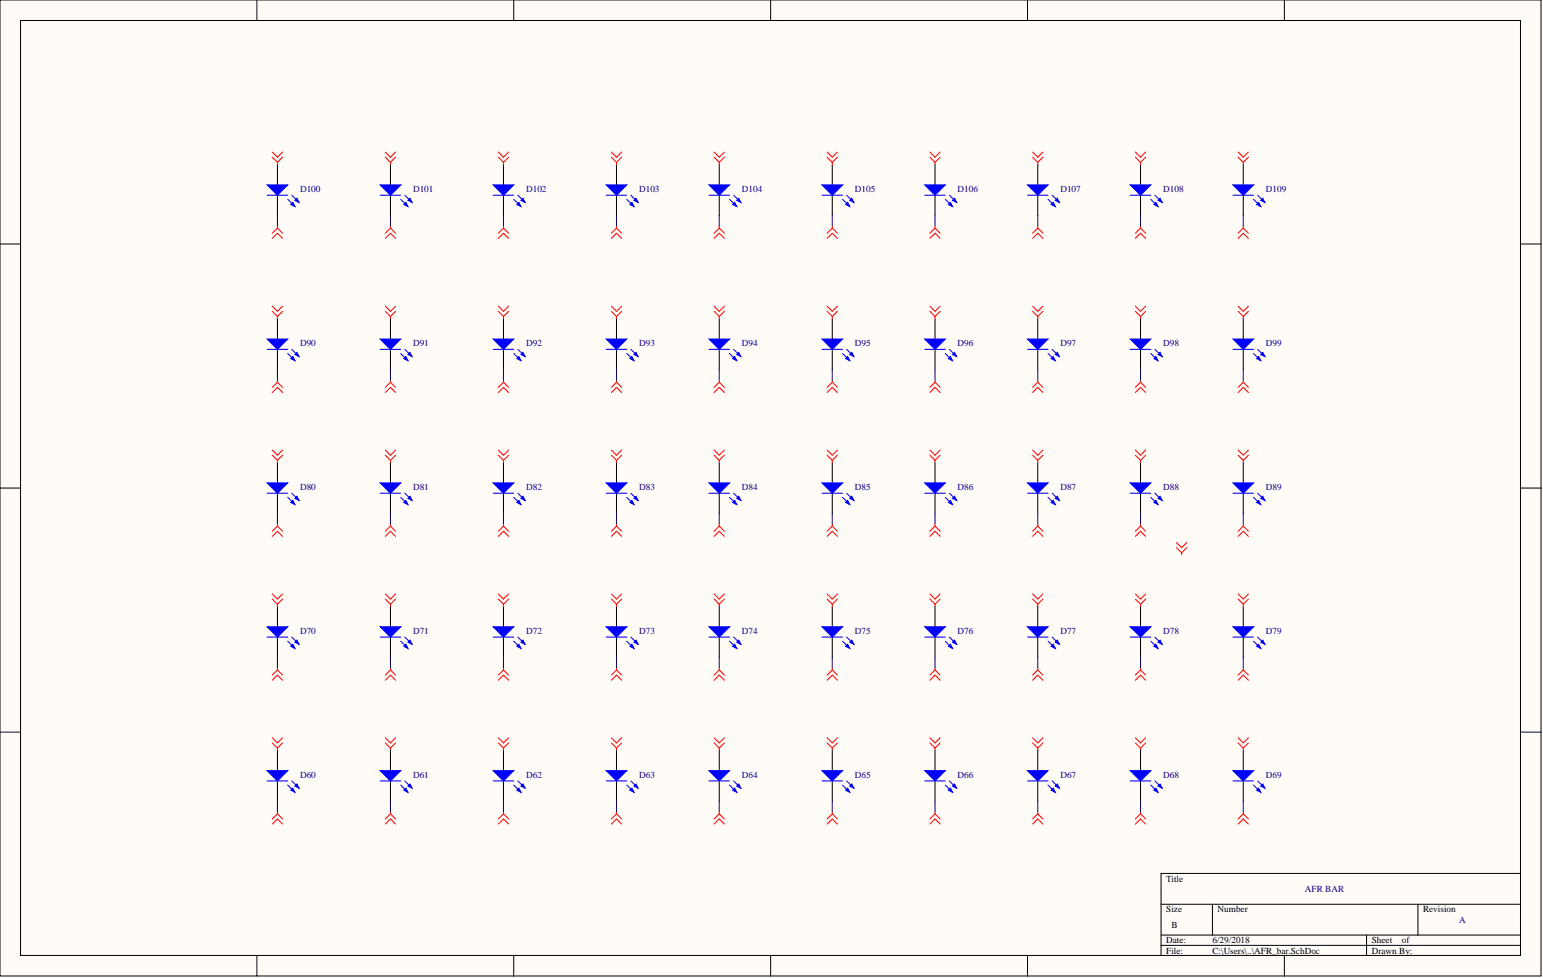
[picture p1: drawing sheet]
<svg xmlns="http://www.w3.org/2000/svg" width="381mm" height="241mm" viewBox="0 0 381 241" stroke-linecap="round" stroke-linejoin="round" font-family="sans-serif">
<defs><g id="words">
<g font-size="2.3" fill="#000080">
<text x="74.1" y="47.4">D100</text>
<text x="102" y="47.4">D101</text>
<text x="129.9" y="47.4">D102</text>
<text x="157.8" y="47.4">D103</text>
<text x="183.2" y="47.4">D104</text>
<text x="211.1" y="47.4">D105</text>
<text x="236.5" y="47.4">D106</text>
<text x="261.8" y="47.4">D107</text>
<text x="287.2" y="47.4">D108</text>
<text x="312.6" y="47.4">D109</text>
<text x="74.1" y="85.4">D90</text>
<text x="102" y="85.4">D91</text>
<text x="129.9" y="85.4">D92</text>
<text x="157.8" y="85.4">D93</text>
<text x="183.2" y="85.4">D94</text>
<text x="211.1" y="85.4">D95</text>
<text x="236.5" y="85.4">D96</text>
<text x="261.8" y="85.4">D97</text>
<text x="287.2" y="85.4">D98</text>
<text x="312.6" y="85.4">D99</text>
<text x="74.1" y="120.9">D80</text>
<text x="102" y="120.9">D81</text>
<text x="129.9" y="120.9">D82</text>
<text x="157.8" y="120.9">D83</text>
<text x="183.2" y="120.9">D84</text>
<text x="211.1" y="120.9">D85</text>
<text x="236.5" y="120.9">D86</text>
<text x="261.8" y="120.9">D87</text>
<text x="287.2" y="120.9">D88</text>
<text x="312.6" y="120.9">D89</text>
<text x="74.1" y="156.4">D70</text>
<text x="102" y="156.4">D71</text>
<text x="129.9" y="156.4">D72</text>
<text x="157.8" y="156.4">D73</text>
<text x="183.2" y="156.4">D74</text>
<text x="211.1" y="156.4">D75</text>
<text x="236.5" y="156.4">D76</text>
<text x="261.8" y="156.4">D77</text>
<text x="287.2" y="156.4">D78</text>
<text x="312.6" y="156.4">D79</text>
<text x="74.1" y="191.9">D60</text>
<text x="102" y="191.9">D61</text>
<text x="129.9" y="191.9">D62</text>
<text x="157.8" y="191.9">D63</text>
<text x="183.2" y="191.9">D64</text>
<text x="211.1" y="191.9">D65</text>
<text x="236.5" y="191.9">D66</text>
<text x="261.8" y="191.9">D67</text>
<text x="287.2" y="191.9">D68</text>
<text x="312.6" y="191.9">D69</text>
<text x="322.2" y="220.1">AFR BAR</text>
<text x="360.3" y="227.7">A</text>
</g>
<g font-size="2.3">
<text x="288" y="217.5">Title</text>
<text x="288" y="225.1">Size</text>
<text x="300.6" y="225.1">Number</text>
<text x="351.4" y="225.1">Revision</text>
<text x="288" y="232.7">Date:</text>
<text x="289.2" y="228.9">B</text>
<text x="299.4" y="232.7">6/29/2018</text>
<text x="338.7" y="232.7">Sheet</text>
<text x="346.1" y="232.7">of</text>
<text x="288" y="235.3">File:</text>
<text x="299.4" y="235.3">C:\Users\..\AFR_bar.SchDoc</text>
<text x="338.7" y="235.3">Drawn By:</text>
</g>
</g></defs>
<g fill="#fffcf8" stroke="#000" stroke-width=".25">
<path d="M0 0h380.5v240.8h-380.5z"/>
<path d="M5.1 5.1h370.3v230.6h-370.3z"/>
</g>
<g fill="none" stroke="#000" stroke-width=".25">
<path d="M63.4 0v5.1M126.9 0v5.1M190.3 0v5.1M253.7 0v5.1M317.1 0v5.1M0 60.2h5.1M375.5 60.2h5.1M0 120.4h5.1M375.5 120.4h5.1M0 180.6h5.1M68.5 185.1v5M68.5 192.7v5.1"/>
<path d="M375.5 180.6h5.1M375.5 215.5h-88.8v20.3M63.4 235.8v5.1M126.9 235.8v5.1M190.3 235.8v5.1M253.7 235.8v5.1M286.7 223.1h88.8M286.7 230.7h88.8M286.7 233.2h88.8M299.4 223.1v7.6M317.1 235.8v5.1M337.4 230.7v5.1"/>
<path d="M350.1 223.1v7.6"/>
</g>
<g fill="none" stroke="#f00" stroke-width=".25">
<path d="M67.2 203.3l1.3-1.2 1.3 1.2M68.5 200.8l-1.3 1.3M68.5 200.8l1.3 1.3M68.5 200.3v.5M95.1 203.3l1.3-1.2 1.3 1.2M96.4 200.8l-1.3 1.3M96.4 200.8l1.3 1.3M96.4 200.3v.5M123 203.3l1.3-1.2 1.3 1.2M124.3 200.8l-1.3 1.3M124.3 200.8l1.3 1.3M124.3 200.3v.5"/>
<path d="M151 203.3l1.2-1.2 1.3 1.2M152.2 200.8l-1.2 1.3M152.2 200.8l1.3 1.3M152.2 200.3v.5M176.3 203.3l1.3-1.2 1.3 1.2M177.6 200.8l-1.3 1.3M177.6 200.8l1.3 1.3M177.6 200.3v.5M204.2 203.3l1.3-1.2 1.3 1.2M205.5 200.8l-1.3 1.3M205.5 200.8l1.3 1.3M205.5 200.3v.5"/>
<path d="M229.6 203.3l1.3-1.2 1.2 1.2M230.9 200.8l-1.3 1.3M230.9 200.8l1.2 1.3M230.9 200.3v.5M255 203.3l1.2-1.2 1.3 1.2M256.2 200.8l-1.2 1.3M256.2 200.8l1.3 1.3M256.2 200.3v.5M280.4 203.3l1.2-1.2 1.3 1.2M281.6 200.8l-1.2 1.3M281.6 200.8l1.3 1.3M281.6 200.3v.5"/>
<path d="M305.7 203.3l1.3-1.2 1.3 1.2M307 200.8l-1.3 1.3M307 200.8l1.3 1.3M307 200.3v.5"/>
</g>
<path d="M66 190.1h5l-2.5 2.6z" fill="#00f"/>
<path d="M66 190.1h5l-2.5 2.6zM71 193.7l1.8 1.8M72.1 192.7l1.7 1.8" fill="none" stroke="#00f" stroke-width=".25"/>
<path d="M71.8 195l.5-.5 .5 1z" fill="#00f"/>
<path d="M71.8 195l.5-.5 .5 1z" fill="none" stroke="#00f" stroke-width=".25"/>
<path d="M72.8 193.9l.5-.5 .5 1.1z" fill="#00f"/>
<path d="M66 192.7h5M72.8 193.9l.5-.5 .5 1.1z" fill="none" stroke="#00f" stroke-width=".25"/>
<path d="M96.4 185.1v5M96.4 192.7v5.1" fill="none" stroke="#000" stroke-width=".25"/>
<path d="M93.9 190.1h5l-2.5 2.6z" fill="#00f"/>
<path d="M93.9 190.1h5l-2.5 2.6zM98.9 193.7l1.8 1.8M100 192.7l1.7 1.8" fill="none" stroke="#00f" stroke-width=".25"/>
<path d="M99.7 195l.5-.5 .5 1z" fill="#00f"/>
<path d="M99.7 195l.5-.5 .5 1z" fill="none" stroke="#00f" stroke-width=".25"/>
<path d="M100.7 193.9l.5-.5 .5 1.1z" fill="#00f"/>
<path d="M93.9 192.7h5M100.7 193.9l.5-.5 .5 1.1z" fill="none" stroke="#00f" stroke-width=".25"/>
<path d="M124.3 185.1v5M124.3 192.7v5.1" fill="none" stroke="#000" stroke-width=".25"/>
<path d="M121.8 190.1h5.1l-2.6 2.6z" fill="#00f"/>
<path d="M121.8 190.1h5.1l-2.6 2.6zM126.9 193.7l1.7 1.8M127.9 192.7l1.7 1.8" fill="none" stroke="#00f" stroke-width=".25"/>
<path d="M127.6 195l.5-.5 .5 1z" fill="#00f"/>
<path d="M127.6 195l.5-.5 .5 1z" fill="none" stroke="#00f" stroke-width=".25"/>
<path d="M128.6 193.9l.5-.5 .5 1.1z" fill="#00f"/>
<path d="M121.8 192.7h5.1M128.6 193.9l.5-.5 .5 1.1z" fill="none" stroke="#00f" stroke-width=".25"/>
<path d="M152.2 185.1v5M152.2 192.7v5.1" fill="none" stroke="#000" stroke-width=".25"/>
<path d="M149.7 190.1h5.1l-2.6 2.6z" fill="#00f"/>
<path d="M149.7 190.1h5.1l-2.6 2.6zM154.8 193.7l1.7 1.8M155.8 192.7l1.8 1.8" fill="none" stroke="#00f" stroke-width=".25"/>
<path d="M155.5 195l.5-.5 .5 1z" fill="#00f"/>
<path d="M155.5 195l.5-.5 .5 1z" fill="none" stroke="#00f" stroke-width=".25"/>
<path d="M156.5 193.9l.5-.5 .6 1.1z" fill="#00f"/>
<path d="M149.7 192.7h5.1M156.5 193.9l.5-.5 .6 1.1z" fill="none" stroke="#00f" stroke-width=".25"/>
<path d="M177.6 185.1v5M177.6 192.7v5.1" fill="none" stroke="#000" stroke-width=".25"/>
<path d="M175.1 190.1h5l-2.5 2.6z" fill="#00f"/>
<path d="M175.1 190.1h5l-2.5 2.6zM180.1 193.7l1.8 1.8M181.1 192.7l1.8 1.8" fill="none" stroke="#00f" stroke-width=".25"/>
<path d="M180.9 195l.5-.5 .5 1z" fill="#00f"/>
<path d="M180.9 195l.5-.5 .5 1z" fill="none" stroke="#00f" stroke-width=".25"/>
<path d="M181.9 193.9l.5-.5 .5 1.1z" fill="#00f"/>
<path d="M175.1 192.7h5M181.9 193.9l.5-.5 .5 1.1z" fill="none" stroke="#00f" stroke-width=".25"/>
<path d="M205.5 185.1v5M205.5 192.7v5.1" fill="none" stroke="#000" stroke-width=".25"/>
<path d="M203 190.1h5l-2.5 2.6z" fill="#00f"/>
<path d="M203 190.1h5l-2.5 2.6zM208 193.7l1.8 1.8M209.1 192.7l1.7 1.8" fill="none" stroke="#00f" stroke-width=".25"/>
<path d="M208.8 195l.5-.5 .5 1z" fill="#00f"/>
<path d="M208.8 195l.5-.5 .5 1z" fill="none" stroke="#00f" stroke-width=".25"/>
<path d="M209.8 193.9l.5-.5 .5 1.1z" fill="#00f"/>
<path d="M203 192.7h5M209.8 193.9l.5-.5 .5 1.1z" fill="none" stroke="#00f" stroke-width=".25"/>
<path d="M230.9 185.1v5M230.9 192.7v5.1" fill="none" stroke="#000" stroke-width=".25"/>
<path d="M228.3 190.1h5.1l-2.5 2.6z" fill="#00f"/>
<path d="M228.3 190.1h5.1l-2.5 2.6zM233.4 193.7l1.8 1.8M234.4 192.7l1.8 1.8" fill="none" stroke="#00f" stroke-width=".25"/>
<path d="M234.2 195l.5-.5 .5 1z" fill="#00f"/>
<path d="M234.2 195l.5-.5 .5 1z" fill="none" stroke="#00f" stroke-width=".25"/>
<path d="M235.2 193.9l.5-.5 .5 1.1z" fill="#00f"/>
<path d="M228.3 192.7h5.1M235.2 193.9l.5-.5 .5 1.1z" fill="none" stroke="#00f" stroke-width=".25"/>
<path d="M256.2 185.1v5M256.2 192.7v5.1" fill="none" stroke="#000" stroke-width=".25"/>
<path d="M253.7 190.1h5.1l-2.6 2.6z" fill="#00f"/>
<path d="M253.7 190.1h5.1l-2.6 2.6zM258.8 193.7l1.8 1.8M259.8 192.7l1.8 1.8" fill="none" stroke="#00f" stroke-width=".25"/>
<path d="M259.5 195l.6-.5 .5 1z" fill="#00f"/>
<path d="M259.5 195l.6-.5 .5 1z" fill="none" stroke="#00f" stroke-width=".25"/>
<path d="M260.6 193.9l.5-.5 .5 1.1z" fill="#00f"/>
<path d="M253.7 192.7h5.1M260.6 193.9l.5-.5 .5 1.1z" fill="none" stroke="#00f" stroke-width=".25"/>
<path d="M281.6 185.1v5M281.6 192.7v5.1" fill="none" stroke="#000" stroke-width=".25"/>
<path d="M279.1 190.1h5.1l-2.6 2.6z" fill="#00f"/>
<path d="M279.1 190.1h5.1l-2.6 2.6zM284.2 193.7l1.7 1.8M285.2 192.7l1.7 1.8" fill="none" stroke="#00f" stroke-width=".25"/>
<path d="M284.9 195l.5-.5 .5 1z" fill="#00f"/>
<path d="M284.9 195l.5-.5 .5 1z" fill="none" stroke="#00f" stroke-width=".25"/>
<path d="M285.9 193.9l.5-.5 .5 1.1z" fill="#00f"/>
<path d="M279.1 192.7h5.1M285.9 193.9l.5-.5 .5 1.1z" fill="none" stroke="#00f" stroke-width=".25"/>
<path d="M307 185.1v5M307 192.7v5.1" fill="none" stroke="#000" stroke-width=".25"/>
<path d="M304.5 190.1h5l-2.5 2.6z" fill="#00f"/>
<path d="M304.5 190.1h5l-2.5 2.6zM309.5 193.7l1.8 1.8M310.5 192.7l1.8 1.8" fill="none" stroke="#00f" stroke-width=".25"/>
<path d="M310.3 195l.5-.5 .5 1z" fill="#00f"/>
<path d="M310.3 195l.5-.5 .5 1z" fill="none" stroke="#00f" stroke-width=".25"/>
<path d="M311.3 193.9l.5-.5 .5 1.1z" fill="#00f"/>
<path d="M304.5 192.7h5M311.3 193.9l.5-.5 .5 1.1z" fill="none" stroke="#00f" stroke-width=".25"/>
<g fill="none" stroke="#f00" stroke-width=".25">
<path d="M67.2 167.8l1.3-1.2 1.3 1.2M68.5 165.3l-1.3 1.3M68.5 165.3l1.3 1.3M68.5 164.8v.5M95.1 167.8l1.3-1.2 1.3 1.2M96.4 165.3l-1.3 1.3M96.4 165.3l1.3 1.3M96.4 164.8v.5M123 167.8l1.3-1.2 1.3 1.2M124.3 165.3l-1.3 1.3M124.3 165.3l1.3 1.3M124.3 164.8v.5"/>
<path d="M151 167.8l1.2-1.2 1.3 1.2M152.2 165.3l-1.2 1.3M152.2 165.3l1.3 1.3M152.2 164.8v.5M176.3 167.8l1.3-1.2 1.3 1.2M177.6 165.3l-1.3 1.3M177.6 165.3l1.3 1.3M177.6 164.8v.5M204.2 167.8l1.3-1.2 1.3 1.2M205.5 165.3l-1.3 1.3M205.5 165.3l1.3 1.3M205.5 164.8v.5"/>
<path d="M229.6 167.8l1.3-1.2 1.2 1.2M230.9 165.3l-1.3 1.3M230.9 165.3l1.2 1.3M230.9 164.8v.5M255 167.8l1.2-1.2 1.3 1.2M256.2 165.3l-1.2 1.3M256.2 165.3l1.3 1.3M256.2 164.8v.5M280.4 167.8l1.2-1.2 1.3 1.2M281.6 165.3l-1.2 1.3M281.6 165.3l1.3 1.3M281.6 164.8v.5"/>
<path d="M305.7 167.8l1.3-1.2 1.3 1.2M307 165.3l-1.3 1.3M307 165.3l1.3 1.3M307 164.8v.5"/>
</g>
<path d="M68.5 149.6v5.1M68.5 157.2v5.1" fill="none" stroke="#000" stroke-width=".25"/>
<path d="M66 154.7h5l-2.5 2.5z" fill="#00f"/>
<path d="M66 154.7h5l-2.5 2.5zM71 158.2l1.8 1.8M72.1 157.2l1.7 1.8" fill="none" stroke="#00f" stroke-width=".25"/>
<path d="M71.8 159.5l.5-.5 .5 1z" fill="#00f"/>
<path d="M71.8 159.5l.5-.5 .5 1z" fill="none" stroke="#00f" stroke-width=".25"/>
<path d="M72.8 158.5l.5-.6 .5 1.1z" fill="#00f"/>
<path d="M66 157.2h5M72.8 158.5l.5-.6 .5 1.1z" fill="none" stroke="#00f" stroke-width=".25"/>
<path d="M96.4 149.6v5.1M96.4 157.2v5.1" fill="none" stroke="#000" stroke-width=".25"/>
<path d="M93.9 154.7h5l-2.5 2.5z" fill="#00f"/>
<path d="M93.9 154.7h5l-2.5 2.5zM98.9 158.2l1.8 1.8M100 157.2l1.7 1.8" fill="none" stroke="#00f" stroke-width=".25"/>
<path d="M99.7 159.5l.5-.5 .5 1z" fill="#00f"/>
<path d="M99.7 159.5l.5-.5 .5 1z" fill="none" stroke="#00f" stroke-width=".25"/>
<path d="M100.7 158.5l.5-.6 .5 1.1z" fill="#00f"/>
<path d="M93.9 157.2h5M100.7 158.5l.5-.6 .5 1.1z" fill="none" stroke="#00f" stroke-width=".25"/>
<path d="M124.3 149.6v5.1M124.3 157.2v5.1" fill="none" stroke="#000" stroke-width=".25"/>
<path d="M121.8 154.7h5.1l-2.6 2.5z" fill="#00f"/>
<path d="M121.8 154.7h5.1l-2.6 2.5zM126.9 158.2l1.7 1.8M127.9 157.2l1.7 1.8" fill="none" stroke="#00f" stroke-width=".25"/>
<path d="M127.6 159.5l.5-.5 .5 1z" fill="#00f"/>
<path d="M127.6 159.5l.5-.5 .5 1z" fill="none" stroke="#00f" stroke-width=".25"/>
<path d="M128.6 158.5l.5-.6 .5 1.1z" fill="#00f"/>
<path d="M121.8 157.2h5.1M128.6 158.5l.5-.6 .5 1.1z" fill="none" stroke="#00f" stroke-width=".25"/>
<path d="M152.2 149.6v5.1M152.2 157.2v5.1" fill="none" stroke="#000" stroke-width=".25"/>
<path d="M149.7 154.7h5.1l-2.6 2.5z" fill="#00f"/>
<path d="M149.7 154.7h5.1l-2.6 2.5zM154.8 158.2l1.7 1.8M155.8 157.2l1.8 1.8" fill="none" stroke="#00f" stroke-width=".25"/>
<path d="M155.5 159.5l.5-.5 .5 1z" fill="#00f"/>
<path d="M155.5 159.5l.5-.5 .5 1z" fill="none" stroke="#00f" stroke-width=".25"/>
<path d="M156.5 158.5l.5-.6 .6 1.1z" fill="#00f"/>
<path d="M149.7 157.2h5.1M156.5 158.5l.5-.6 .6 1.1z" fill="none" stroke="#00f" stroke-width=".25"/>
<path d="M177.6 149.6v5.1M177.6 157.2v5.1" fill="none" stroke="#000" stroke-width=".25"/>
<path d="M175.1 154.7h5l-2.5 2.5z" fill="#00f"/>
<path d="M175.1 154.7h5l-2.5 2.5zM180.1 158.2l1.8 1.8M181.1 157.2l1.8 1.8" fill="none" stroke="#00f" stroke-width=".25"/>
<path d="M180.9 159.5l.5-.5 .5 1z" fill="#00f"/>
<path d="M180.9 159.5l.5-.5 .5 1z" fill="none" stroke="#00f" stroke-width=".25"/>
<path d="M181.9 158.5l.5-.6 .5 1.1z" fill="#00f"/>
<path d="M175.1 157.2h5M181.9 158.5l.5-.6 .5 1.1z" fill="none" stroke="#00f" stroke-width=".25"/>
<path d="M205.5 149.6v5.1M205.5 157.2v5.1" fill="none" stroke="#000" stroke-width=".25"/>
<path d="M203 154.7h5l-2.5 2.5z" fill="#00f"/>
<path d="M203 154.7h5l-2.5 2.5zM208 158.2l1.8 1.8M209.1 157.2l1.7 1.8" fill="none" stroke="#00f" stroke-width=".25"/>
<path d="M208.8 159.5l.5-.5 .5 1z" fill="#00f"/>
<path d="M208.8 159.5l.5-.5 .5 1z" fill="none" stroke="#00f" stroke-width=".25"/>
<path d="M209.8 158.5l.5-.6 .5 1.1z" fill="#00f"/>
<path d="M203 157.2h5M209.8 158.5l.5-.6 .5 1.1z" fill="none" stroke="#00f" stroke-width=".25"/>
<path d="M230.9 149.6v5.1M230.9 157.2v5.1" fill="none" stroke="#000" stroke-width=".25"/>
<path d="M228.3 154.7h5.1l-2.5 2.5z" fill="#00f"/>
<path d="M228.3 154.7h5.1l-2.5 2.5zM233.4 158.2l1.8 1.8M234.4 157.2l1.8 1.8" fill="none" stroke="#00f" stroke-width=".25"/>
<path d="M234.2 159.5l.5-.5 .5 1z" fill="#00f"/>
<path d="M234.2 159.5l.5-.5 .5 1z" fill="none" stroke="#00f" stroke-width=".25"/>
<path d="M235.2 158.5l.5-.6 .5 1.1z" fill="#00f"/>
<path d="M228.3 157.2h5.1M235.2 158.5l.5-.6 .5 1.1z" fill="none" stroke="#00f" stroke-width=".25"/>
<path d="M256.2 149.6v5.1M256.2 157.2v5.1" fill="none" stroke="#000" stroke-width=".25"/>
<path d="M253.7 154.7h5.1l-2.6 2.5z" fill="#00f"/>
<path d="M253.7 154.7h5.1l-2.6 2.5zM258.8 158.2l1.8 1.8M259.8 157.2l1.8 1.8" fill="none" stroke="#00f" stroke-width=".25"/>
<path d="M259.5 159.5l.6-.5 .5 1z" fill="#00f"/>
<path d="M259.5 159.5l.6-.5 .5 1z" fill="none" stroke="#00f" stroke-width=".25"/>
<path d="M260.6 158.5l.5-.6 .5 1.1z" fill="#00f"/>
<path d="M253.7 157.2h5.1M260.6 158.5l.5-.6 .5 1.1z" fill="none" stroke="#00f" stroke-width=".25"/>
<path d="M281.6 149.6v5.1M281.6 157.2v5.1" fill="none" stroke="#000" stroke-width=".25"/>
<path d="M279.1 154.7h5.1l-2.6 2.5z" fill="#00f"/>
<path d="M279.1 154.7h5.1l-2.6 2.5zM284.2 158.2l1.7 1.8M285.2 157.2l1.7 1.8" fill="none" stroke="#00f" stroke-width=".25"/>
<path d="M284.9 159.5l.5-.5 .5 1z" fill="#00f"/>
<path d="M284.9 159.5l.5-.5 .5 1z" fill="none" stroke="#00f" stroke-width=".25"/>
<path d="M285.9 158.5l.5-.6 .5 1.1z" fill="#00f"/>
<path d="M279.1 157.2h5.1M285.9 158.5l.5-.6 .5 1.1z" fill="none" stroke="#00f" stroke-width=".25"/>
<path d="M307 149.6v5.1M307 157.2v5.1" fill="none" stroke="#000" stroke-width=".25"/>
<path d="M304.5 154.7h5l-2.5 2.5z" fill="#00f"/>
<path d="M304.5 154.7h5l-2.5 2.5zM309.5 158.2l1.8 1.8M310.5 157.2l1.8 1.8" fill="none" stroke="#00f" stroke-width=".25"/>
<path d="M310.3 159.5l.5-.5 .5 1z" fill="#00f"/>
<path d="M310.3 159.5l.5-.5 .5 1z" fill="none" stroke="#00f" stroke-width=".25"/>
<path d="M311.3 158.5l.5-.6 .5 1.1z" fill="#00f"/>
<path d="M304.5 157.2h5M311.3 158.5l.5-.6 .5 1.1z" fill="none" stroke="#00f" stroke-width=".25"/>
<g fill="none" stroke="#f00" stroke-width=".25">
<path d="M67.2 132.3l1.3-1.2 1.3 1.2M68.5 129.8l-1.3 1.3M68.5 129.8l1.3 1.3M68.5 129.3v.5M95.1 132.3l1.3-1.2 1.3 1.2M96.4 129.8l-1.3 1.3M96.4 129.8l1.3 1.3M96.4 129.3v.5M123 132.3l1.3-1.2 1.3 1.2M124.3 129.8l-1.3 1.3M124.3 129.8l1.3 1.3M124.3 129.3v.5"/>
<path d="M151 132.3l1.2-1.2 1.3 1.2M152.2 129.8l-1.2 1.3M152.2 129.8l1.3 1.3M152.2 129.3v.5M176.3 132.3l1.3-1.2 1.3 1.2M177.6 129.8l-1.3 1.3M177.6 129.8l1.3 1.3M177.6 129.3v.5M204.2 132.3l1.3-1.2 1.3 1.2M205.5 129.8l-1.3 1.3M205.5 129.8l1.3 1.3M205.5 129.3v.5"/>
<path d="M229.6 132.3l1.3-1.2 1.2 1.2M230.9 129.8l-1.3 1.3M230.9 129.8l1.2 1.3M230.9 129.3v.5M255 132.3l1.2-1.2 1.3 1.2M256.2 129.8l-1.2 1.3M256.2 129.8l1.3 1.3M256.2 129.3v.5M280.4 132.3l1.2-1.2 1.3 1.2M281.6 129.8l-1.2 1.3M281.6 129.8l1.3 1.3M281.6 129.3v.5"/>
<path d="M305.7 132.3l1.3-1.2 1.3 1.2M307 129.8l-1.3 1.3M307 129.8l1.3 1.3M307 129.3v.5"/>
</g>
<path d="M68.5 114.1v5.1M68.5 121.7v5.1" fill="none" stroke="#000" stroke-width=".25"/>
<path d="M66 119.2h5l-2.5 2.5z" fill="#00f"/>
<path d="M66 119.2h5l-2.5 2.5zM71 122.7l1.8 1.8M72.1 121.7l1.7 1.8" fill="none" stroke="#00f" stroke-width=".25"/>
<path d="M71.8 124l.5-.5 .5 1z" fill="#00f"/>
<path d="M71.8 124l.5-.5 .5 1z" fill="none" stroke="#00f" stroke-width=".25"/>
<path d="M72.8 123l.5-.5 .5 1z" fill="#00f"/>
<path d="M66 121.7h5M72.8 123l.5-.5 .5 1z" fill="none" stroke="#00f" stroke-width=".25"/>
<path d="M96.4 114.1v5.1M96.4 121.7v5.1" fill="none" stroke="#000" stroke-width=".25"/>
<path d="M93.9 119.2h5l-2.5 2.5z" fill="#00f"/>
<path d="M93.9 119.2h5l-2.5 2.5zM98.9 122.7l1.8 1.8M100 121.7l1.7 1.8" fill="none" stroke="#00f" stroke-width=".25"/>
<path d="M99.7 124l.5-.5 .5 1z" fill="#00f"/>
<path d="M99.7 124l.5-.5 .5 1z" fill="none" stroke="#00f" stroke-width=".25"/>
<path d="M100.7 123l.5-.5 .5 1z" fill="#00f"/>
<path d="M93.9 121.7h5M100.7 123l.5-.5 .5 1z" fill="none" stroke="#00f" stroke-width=".25"/>
<path d="M124.3 114.1v5.1M124.3 121.7v5.1" fill="none" stroke="#000" stroke-width=".25"/>
<path d="M121.8 119.2h5.1l-2.6 2.5z" fill="#00f"/>
<path d="M121.8 119.2h5.1l-2.6 2.5zM126.9 122.7l1.7 1.8M127.9 121.7l1.7 1.8" fill="none" stroke="#00f" stroke-width=".25"/>
<path d="M127.6 124l.5-.5 .5 1z" fill="#00f"/>
<path d="M127.6 124l.5-.5 .5 1z" fill="none" stroke="#00f" stroke-width=".25"/>
<path d="M128.6 123l.5-.5 .5 1z" fill="#00f"/>
<path d="M121.8 121.7h5.1M128.6 123l.5-.5 .5 1z" fill="none" stroke="#00f" stroke-width=".25"/>
<path d="M152.2 114.1v5.1M152.2 121.7v5.1" fill="none" stroke="#000" stroke-width=".25"/>
<path d="M149.7 119.2h5.1l-2.6 2.5z" fill="#00f"/>
<path d="M149.7 119.2h5.1l-2.6 2.5zM154.8 122.7l1.7 1.8M155.8 121.7l1.8 1.8" fill="none" stroke="#00f" stroke-width=".25"/>
<path d="M155.5 124l.5-.5 .5 1z" fill="#00f"/>
<path d="M155.5 124l.5-.5 .5 1z" fill="none" stroke="#00f" stroke-width=".25"/>
<path d="M156.5 123l.5-.5 .6 1z" fill="#00f"/>
<path d="M149.7 121.7h5.1M156.5 123l.5-.5 .6 1z" fill="none" stroke="#00f" stroke-width=".25"/>
<path d="M177.6 114.1v5.1M177.6 121.7v5.1" fill="none" stroke="#000" stroke-width=".25"/>
<path d="M175.1 119.2h5l-2.5 2.5z" fill="#00f"/>
<path d="M175.1 119.2h5l-2.5 2.5zM180.1 122.7l1.8 1.8M181.1 121.7l1.8 1.8" fill="none" stroke="#00f" stroke-width=".25"/>
<path d="M180.9 124l.5-.5 .5 1z" fill="#00f"/>
<path d="M180.9 124l.5-.5 .5 1z" fill="none" stroke="#00f" stroke-width=".25"/>
<path d="M181.9 123l.5-.5 .5 1z" fill="#00f"/>
<path d="M175.1 121.7h5M181.9 123l.5-.5 .5 1z" fill="none" stroke="#00f" stroke-width=".25"/>
<path d="M205.5 114.1v5.1M205.5 121.7v5.1" fill="none" stroke="#000" stroke-width=".25"/>
<path d="M203 119.2h5l-2.5 2.5z" fill="#00f"/>
<path d="M203 119.2h5l-2.5 2.5zM208 122.7l1.8 1.8M209.1 121.7l1.7 1.8" fill="none" stroke="#00f" stroke-width=".25"/>
<path d="M208.8 124l.5-.5 .5 1z" fill="#00f"/>
<path d="M208.8 124l.5-.5 .5 1z" fill="none" stroke="#00f" stroke-width=".25"/>
<path d="M209.8 123l.5-.5 .5 1z" fill="#00f"/>
<path d="M203 121.7h5M209.8 123l.5-.5 .5 1z" fill="none" stroke="#00f" stroke-width=".25"/>
<path d="M230.9 114.1v5.1M230.9 121.7v5.1" fill="none" stroke="#000" stroke-width=".25"/>
<path d="M228.3 119.2h5.1l-2.5 2.5z" fill="#00f"/>
<path d="M228.3 119.2h5.1l-2.5 2.5zM233.4 122.7l1.8 1.8M234.4 121.7l1.8 1.8" fill="none" stroke="#00f" stroke-width=".25"/>
<path d="M234.2 124l.5-.5 .5 1z" fill="#00f"/>
<path d="M234.2 124l.5-.5 .5 1z" fill="none" stroke="#00f" stroke-width=".25"/>
<path d="M235.2 123l.5-.5 .5 1z" fill="#00f"/>
<path d="M228.3 121.7h5.1M235.2 123l.5-.5 .5 1z" fill="none" stroke="#00f" stroke-width=".25"/>
<path d="M256.2 114.1v5.1M256.2 121.7v5.1" fill="none" stroke="#000" stroke-width=".25"/>
<path d="M253.7 119.2h5.1l-2.6 2.5z" fill="#00f"/>
<path d="M253.7 119.2h5.1l-2.6 2.5zM258.8 122.7l1.8 1.8M259.8 121.7l1.8 1.8" fill="none" stroke="#00f" stroke-width=".25"/>
<path d="M259.5 124l.6-.5 .5 1z" fill="#00f"/>
<path d="M259.5 124l.6-.5 .5 1z" fill="none" stroke="#00f" stroke-width=".25"/>
<path d="M260.6 123l.5-.5 .5 1z" fill="#00f"/>
<path d="M253.7 121.7h5.1M260.6 123l.5-.5 .5 1z" fill="none" stroke="#00f" stroke-width=".25"/>
<path d="M281.6 114.1v5.1M281.6 121.7v5.1" fill="none" stroke="#000" stroke-width=".25"/>
<path d="M279.1 119.2h5.1l-2.6 2.5z" fill="#00f"/>
<path d="M279.1 119.2h5.1l-2.6 2.5zM284.2 122.7l1.7 1.8M285.2 121.7l1.7 1.8" fill="none" stroke="#00f" stroke-width=".25"/>
<path d="M284.9 124l.5-.5 .5 1z" fill="#00f"/>
<path d="M284.9 124l.5-.5 .5 1z" fill="none" stroke="#00f" stroke-width=".25"/>
<path d="M285.9 123l.5-.5 .5 1z" fill="#00f"/>
<path d="M279.1 121.7h5.1M285.9 123l.5-.5 .5 1z" fill="none" stroke="#00f" stroke-width=".25"/>
<path d="M307 114.1v5.1M307 121.7v5.1" fill="none" stroke="#000" stroke-width=".25"/>
<path d="M304.5 119.2h5l-2.5 2.5z" fill="#00f"/>
<path d="M304.5 119.2h5l-2.5 2.5zM309.5 122.7l1.8 1.8M310.5 121.7l1.8 1.8" fill="none" stroke="#00f" stroke-width=".25"/>
<path d="M310.3 124l.5-.5 .5 1z" fill="#00f"/>
<path d="M310.3 124l.5-.5 .5 1z" fill="none" stroke="#00f" stroke-width=".25"/>
<path d="M311.3 123l.5-.5 .5 1z" fill="#00f"/>
<path d="M304.5 121.7h5M311.3 123l.5-.5 .5 1z" fill="none" stroke="#00f" stroke-width=".25"/>
<g fill="none" stroke="#f00" stroke-width=".25">
<path d="M67.2 96.8l1.3-1.2 1.3 1.2M68.5 94.3l-1.3 1.3M68.5 94.3l1.3 1.3M68.5 93.8v.5M95.1 96.8l1.3-1.2 1.3 1.2M96.4 94.3l-1.3 1.3M96.4 94.3l1.3 1.3M96.4 93.8v.5M123 96.8l1.3-1.2 1.3 1.2M124.3 94.3l-1.3 1.3M124.3 94.3l1.3 1.3M124.3 93.8v.5"/>
<path d="M151 96.8l1.2-1.2 1.3 1.2M152.2 94.3l-1.2 1.3M152.2 94.3l1.3 1.3M152.2 93.8v.5M176.3 96.8l1.3-1.2 1.3 1.2M177.6 94.3l-1.3 1.3M177.6 94.3l1.3 1.3M177.6 93.8v.5M204.2 96.8l1.3-1.2 1.3 1.2M205.5 94.3l-1.3 1.3M205.5 94.3l1.3 1.3M205.5 93.8v.5"/>
<path d="M229.6 96.8l1.3-1.2 1.2 1.2M230.9 94.3l-1.3 1.3M230.9 94.3l1.2 1.3M230.9 93.8v.5M255 96.8l1.2-1.2 1.3 1.2M256.2 94.3l-1.2 1.3M256.2 94.3l1.3 1.3M256.2 93.8v.5M280.4 96.8l1.2-1.2 1.3 1.2M281.6 94.3l-1.2 1.3M281.6 94.3l1.3 1.3M281.6 93.8v.5"/>
<path d="M305.7 96.8l1.3-1.2 1.3 1.2M307 94.3l-1.3 1.3M307 94.3l1.3 1.3M307 93.8v.5"/>
</g>
<path d="M68.5 78.6v5.1M68.5 86.2v5.1" fill="none" stroke="#000" stroke-width=".25"/>
<path d="M66 83.7h5l-2.5 2.5z" fill="#00f"/>
<path d="M66 83.7h5l-2.5 2.5zM71 87.2l1.8 1.8M72.1 86.2l1.7 1.8" fill="none" stroke="#00f" stroke-width=".25"/>
<path d="M71.8 88.5l.5-.5 .5 1z" fill="#00f"/>
<path d="M71.8 88.5l.5-.5 .5 1z" fill="none" stroke="#00f" stroke-width=".25"/>
<path d="M72.8 87.5l.5-.5 .5 1z" fill="#00f"/>
<path d="M66 86.2h5M72.8 87.5l.5-.5 .5 1z" fill="none" stroke="#00f" stroke-width=".25"/>
<path d="M96.4 78.6v5.1M96.4 86.2v5.1" fill="none" stroke="#000" stroke-width=".25"/>
<path d="M93.9 83.7h5l-2.5 2.5z" fill="#00f"/>
<path d="M93.9 83.7h5l-2.5 2.5zM98.9 87.2l1.8 1.8M100 86.2l1.7 1.8" fill="none" stroke="#00f" stroke-width=".25"/>
<path d="M99.7 88.5l.5-.5 .5 1z" fill="#00f"/>
<path d="M99.7 88.5l.5-.5 .5 1z" fill="none" stroke="#00f" stroke-width=".25"/>
<path d="M100.7 87.5l.5-.5 .5 1z" fill="#00f"/>
<path d="M93.9 86.2h5M100.7 87.5l.5-.5 .5 1z" fill="none" stroke="#00f" stroke-width=".25"/>
<path d="M124.3 78.6v5.1M124.3 86.2v5.1" fill="none" stroke="#000" stroke-width=".25"/>
<path d="M121.8 83.7h5.1l-2.6 2.5z" fill="#00f"/>
<path d="M121.8 83.7h5.1l-2.6 2.5zM126.9 87.2l1.7 1.8M127.9 86.2l1.7 1.8" fill="none" stroke="#00f" stroke-width=".25"/>
<path d="M127.6 88.5l.5-.5 .5 1z" fill="#00f"/>
<path d="M127.6 88.5l.5-.5 .5 1z" fill="none" stroke="#00f" stroke-width=".25"/>
<path d="M128.6 87.5l.5-.5 .5 1z" fill="#00f"/>
<path d="M121.8 86.2h5.1M128.6 87.5l.5-.5 .5 1z" fill="none" stroke="#00f" stroke-width=".25"/>
<path d="M152.2 78.6v5.1M152.2 86.2v5.1" fill="none" stroke="#000" stroke-width=".25"/>
<path d="M149.7 83.7h5.1l-2.6 2.5z" fill="#00f"/>
<path d="M149.7 83.7h5.1l-2.6 2.5zM154.8 87.2l1.7 1.8M155.8 86.2l1.8 1.8" fill="none" stroke="#00f" stroke-width=".25"/>
<path d="M155.5 88.5l.5-.5 .5 1z" fill="#00f"/>
<path d="M155.5 88.5l.5-.5 .5 1z" fill="none" stroke="#00f" stroke-width=".25"/>
<path d="M156.5 87.5l.5-.5 .6 1z" fill="#00f"/>
<path d="M149.7 86.2h5.1M156.5 87.5l.5-.5 .6 1z" fill="none" stroke="#00f" stroke-width=".25"/>
<path d="M177.6 78.6v5.1M177.6 86.2v5.1" fill="none" stroke="#000" stroke-width=".25"/>
<path d="M175.1 83.7h5l-2.5 2.5z" fill="#00f"/>
<path d="M175.1 83.7h5l-2.5 2.5zM180.1 87.2l1.8 1.8M181.1 86.2l1.8 1.8" fill="none" stroke="#00f" stroke-width=".25"/>
<path d="M180.9 88.5l.5-.5 .5 1z" fill="#00f"/>
<path d="M180.9 88.5l.5-.5 .5 1z" fill="none" stroke="#00f" stroke-width=".25"/>
<path d="M181.9 87.5l.5-.5 .5 1z" fill="#00f"/>
<path d="M175.1 86.2h5M181.9 87.5l.5-.5 .5 1z" fill="none" stroke="#00f" stroke-width=".25"/>
<path d="M205.5 78.6v5.1M205.5 86.2v5.1" fill="none" stroke="#000" stroke-width=".25"/>
<path d="M203 83.7h5l-2.5 2.5z" fill="#00f"/>
<path d="M203 83.7h5l-2.5 2.5zM208 87.2l1.8 1.8M209.1 86.2l1.7 1.8" fill="none" stroke="#00f" stroke-width=".25"/>
<path d="M208.8 88.5l.5-.5 .5 1z" fill="#00f"/>
<path d="M208.8 88.5l.5-.5 .5 1z" fill="none" stroke="#00f" stroke-width=".25"/>
<path d="M209.8 87.5l.5-.5 .5 1z" fill="#00f"/>
<path d="M203 86.2h5M209.8 87.5l.5-.5 .5 1z" fill="none" stroke="#00f" stroke-width=".25"/>
<path d="M230.9 78.6v5.1M230.9 86.2v5.1" fill="none" stroke="#000" stroke-width=".25"/>
<path d="M228.3 83.7h5.1l-2.5 2.5z" fill="#00f"/>
<path d="M228.3 83.7h5.1l-2.5 2.5zM233.4 87.2l1.8 1.8M234.4 86.2l1.8 1.8" fill="none" stroke="#00f" stroke-width=".25"/>
<path d="M234.2 88.5l.5-.5 .5 1z" fill="#00f"/>
<path d="M234.2 88.5l.5-.5 .5 1z" fill="none" stroke="#00f" stroke-width=".25"/>
<path d="M235.2 87.5l.5-.5 .5 1z" fill="#00f"/>
<path d="M228.3 86.2h5.1M235.2 87.5l.5-.5 .5 1z" fill="none" stroke="#00f" stroke-width=".25"/>
<path d="M256.2 78.6v5.1M256.2 86.2v5.1" fill="none" stroke="#000" stroke-width=".25"/>
<path d="M253.7 83.7h5.1l-2.6 2.5z" fill="#00f"/>
<path d="M253.7 83.7h5.1l-2.6 2.5zM258.8 87.2l1.8 1.8M259.8 86.2l1.8 1.8" fill="none" stroke="#00f" stroke-width=".25"/>
<path d="M259.5 88.5l.6-.5 .5 1z" fill="#00f"/>
<path d="M259.5 88.5l.6-.5 .5 1z" fill="none" stroke="#00f" stroke-width=".25"/>
<path d="M260.6 87.5l.5-.5 .5 1z" fill="#00f"/>
<path d="M253.7 86.2h5.1M260.6 87.5l.5-.5 .5 1z" fill="none" stroke="#00f" stroke-width=".25"/>
<path d="M281.6 78.6v5.1M281.6 86.2v5.1" fill="none" stroke="#000" stroke-width=".25"/>
<path d="M279.1 83.7h5.1l-2.6 2.5z" fill="#00f"/>
<path d="M279.1 83.7h5.1l-2.6 2.5zM284.2 87.2l1.7 1.8M285.2 86.2l1.7 1.8" fill="none" stroke="#00f" stroke-width=".25"/>
<path d="M284.9 88.5l.5-.5 .5 1z" fill="#00f"/>
<path d="M284.9 88.5l.5-.5 .5 1z" fill="none" stroke="#00f" stroke-width=".25"/>
<path d="M285.9 87.5l.5-.5 .5 1z" fill="#00f"/>
<path d="M279.1 86.2h5.1M285.9 87.5l.5-.5 .5 1z" fill="none" stroke="#00f" stroke-width=".25"/>
<path d="M307 78.6v5.1M307 86.2v5.1" fill="none" stroke="#000" stroke-width=".25"/>
<path d="M304.5 83.7h5l-2.5 2.5z" fill="#00f"/>
<path d="M304.5 83.7h5l-2.5 2.5zM309.5 87.2l1.8 1.8M310.5 86.2l1.8 1.8" fill="none" stroke="#00f" stroke-width=".25"/>
<path d="M310.3 88.5l.5-.5 .5 1z" fill="#00f"/>
<path d="M310.3 88.5l.5-.5 .5 1z" fill="none" stroke="#00f" stroke-width=".25"/>
<path d="M311.3 87.5l.5-.5 .5 1z" fill="#00f"/>
<path d="M304.5 86.2h5M311.3 87.5l.5-.5 .5 1z" fill="none" stroke="#00f" stroke-width=".25"/>
<g fill="none" stroke="#f00" stroke-width=".25">
<path d="M67.2 58.8l1.3-1.3 1.3 1.3M68.5 55.8v.5M68.5 56.3l-1.3 1.2M68.5 56.3l1.3 1.2M95.1 58.8l1.3-1.3 1.3 1.3M96.4 55.8v.5M96.4 56.3l-1.3 1.2M96.4 56.3l1.3 1.2M123 58.8l1.3-1.3 1.3 1.3M124.3 55.8v.5M124.3 56.3l-1.3 1.2M124.3 56.3l1.3 1.2"/>
<path d="M151 58.8l1.2-1.3 1.3 1.3M152.2 55.8v.5M152.2 56.3l-1.2 1.2M152.2 56.3l1.3 1.2M176.3 58.8l1.3-1.3 1.3 1.3M177.6 55.8v.5M177.6 56.3l-1.3 1.2M177.6 56.3l1.3 1.2M204.2 58.8l1.3-1.3 1.3 1.3M205.5 55.8v.5M205.5 56.3l-1.3 1.2M205.5 56.3l1.3 1.2"/>
<path d="M229.6 58.8l1.3-1.3 1.2 1.3M230.9 55.8v.5M230.9 56.3l-1.3 1.2M230.9 56.3l1.2 1.2M255 58.8l1.2-1.3 1.3 1.3M256.2 55.8v.5M256.2 56.3l-1.2 1.2M256.2 56.3l1.3 1.2M280.4 58.8l1.2-1.3 1.3 1.3M281.6 55.8v.5M281.6 56.3l-1.2 1.2M281.6 56.3l1.3 1.2"/>
<path d="M305.7 58.8l1.3-1.3 1.3 1.3M307 55.8v.5M307 56.3l-1.3 1.2M307 56.3l1.3 1.2M67.2 75.5l1.3 1.3 1.3-1.3M67.2 76.8l1.3 1.3M68.5 78.1v.5M69.8 76.8l-1.3 1.3M95.1 75.5l1.3 1.3 1.3-1.3M95.1 76.8l1.3 1.3M96.4 78.1v.5M97.7 76.8l-1.3 1.3"/>
<path d="M123 75.5l1.3 1.3 1.3-1.3M123 76.8l1.3 1.3M124.3 78.1v.5M125.6 76.8l-1.3 1.3M151 75.5l1.2 1.3 1.3-1.3M151 76.8l1.2 1.3M152.2 78.1v.5M153.5 76.8l-1.3 1.3M176.3 75.5l1.3 1.3 1.3-1.3M176.3 76.8l1.3 1.3M177.6 78.1v.5M178.9 76.8l-1.3 1.3"/>
<path d="M204.2 75.5l1.3 1.3 1.3-1.3M204.2 76.8l1.3 1.3M205.5 78.1v.5M206.8 76.8l-1.3 1.3M229.6 75.5l1.3 1.3 1.2-1.3M229.6 76.8l1.3 1.3M230.9 78.1v.5M232.1 76.8l-1.2 1.3M255 75.5l1.2 1.3 1.3-1.3M255 76.8l1.2 1.3M256.2 78.1v.5M257.5 76.8l-1.3 1.3"/>
<path d="M280.4 75.5l1.2 1.3 1.3-1.3M280.4 76.8l1.2 1.3M281.6 78.1v.5M282.9 76.8l-1.3 1.3M305.7 75.5l1.3 1.3 1.3-1.3M305.7 76.8l1.3 1.3M307 78.1v.5M308.3 76.8l-1.3 1.3M67.2 111l1.3 1.3 1.3-1.3M67.2 112.3l1.3 1.3M68.5 113.6v.5M69.8 112.3l-1.3 1.3"/>
<path d="M95.1 111l1.3 1.3 1.3-1.3M95.1 112.3l1.3 1.3M96.4 113.6v.5M97.7 112.3l-1.3 1.3M123 111l1.3 1.3 1.3-1.3M123 112.3l1.3 1.3M124.3 113.6v.5M125.6 112.3l-1.3 1.3M151 111l1.2 1.3 1.3-1.3M151 112.3l1.2 1.3M152.2 113.6v.5M153.5 112.3l-1.3 1.3"/>
<path d="M176.3 111l1.3 1.3 1.3-1.3M176.3 112.3l1.3 1.3M177.6 113.6v.5M178.9 112.3l-1.3 1.3M204.2 111l1.3 1.3 1.3-1.3M204.2 112.3l1.3 1.3M205.5 113.6v.5M206.8 112.3l-1.3 1.3M229.6 111l1.3 1.3 1.2-1.3M229.6 112.3l1.3 1.3M230.9 113.6v.5M232.1 112.3l-1.2 1.3"/>
<path d="M255 111l1.2 1.3 1.3-1.3M255 112.3l1.2 1.3M256.2 113.6v.5M257.5 112.3l-1.3 1.3M280.4 111l1.2 1.3 1.3-1.3M280.4 112.3l1.2 1.3M281.6 113.6v.5M282.9 112.3l-1.3 1.3M305.7 111l1.3 1.3 1.3-1.3M305.7 112.3l1.3 1.3M307 113.6v.5M308.3 112.3l-1.3 1.3"/>
<path d="M290.5 133.9l1.3 1.2 1.2-1.2M290.5 135.1l1.3 1.3M291.8 136.4v.5M293 135.1l-1.2 1.3M67.2 146.5l1.3 1.3 1.3-1.3M67.2 147.8l1.3 1.3M68.5 149.1v.5M69.8 147.8l-1.3 1.3M95.1 146.5l1.3 1.3 1.3-1.3M95.1 147.8l1.3 1.3M96.4 149.1v.5M97.7 147.8l-1.3 1.3"/>
<path d="M123 146.5l1.3 1.3 1.3-1.3M123 147.8l1.3 1.3M124.3 149.1v.5M125.6 147.8l-1.3 1.3M151 146.5l1.2 1.3 1.3-1.3M151 147.8l1.2 1.3M152.2 149.1v.5M153.5 147.8l-1.3 1.3M176.3 146.5l1.3 1.3 1.3-1.3M176.3 147.8l1.3 1.3M177.6 149.1v.5M178.9 147.8l-1.3 1.3"/>
<path d="M204.2 146.5l1.3 1.3 1.3-1.3M204.2 147.8l1.3 1.3M205.5 149.1v.5M206.8 147.8l-1.3 1.3M229.6 146.5l1.3 1.3 1.2-1.3M229.6 147.8l1.3 1.3M230.9 149.1v.5M232.1 147.8l-1.2 1.3M255 146.5l1.2 1.3 1.3-1.3M255 147.8l1.2 1.3M256.2 149.1v.5M257.5 147.8l-1.3 1.3"/>
<path d="M280.4 146.5l1.2 1.3 1.3-1.3M280.4 147.8l1.2 1.3M281.6 149.1v.5M282.9 147.8l-1.3 1.3M305.7 146.5l1.3 1.3 1.3-1.3M305.7 147.8l1.3 1.3M307 149.1v.5M308.3 147.8l-1.3 1.3M67.2 182l1.3 1.3 1.3-1.3M67.2 183.3l1.3 1.3M68.5 184.6v.5M69.8 183.3l-1.3 1.3"/>
<path d="M95.1 182l1.3 1.3 1.3-1.3M95.1 183.3l1.3 1.3M96.4 184.6v.5M97.7 183.3l-1.3 1.3M123 182l1.3 1.3 1.3-1.3M123 183.3l1.3 1.3M124.3 184.6v.5M125.6 183.3l-1.3 1.3M151 182l1.2 1.3 1.3-1.3M151 183.3l1.2 1.3M152.2 184.6v.5M153.5 183.3l-1.3 1.3"/>
<path d="M176.3 182l1.3 1.3 1.3-1.3M176.3 183.3l1.3 1.3M177.6 184.6v.5M178.9 183.3l-1.3 1.3M204.2 182l1.3 1.3 1.3-1.3M204.2 183.3l1.3 1.3M205.5 184.6v.5M206.8 183.3l-1.3 1.3M229.6 182l1.3 1.3 1.2-1.3M229.6 183.3l1.3 1.3M230.9 184.6v.5M232.1 183.3l-1.2 1.3"/>
<path d="M255 182l1.2 1.3 1.3-1.3M255 183.3l1.2 1.3M256.2 184.6v.5M257.5 183.3l-1.3 1.3M280.4 182l1.2 1.3 1.3-1.3M280.4 183.3l1.2 1.3M281.6 184.6v.5M282.9 183.3l-1.3 1.3M305.7 182l1.3 1.3 1.3-1.3M305.7 183.3l1.3 1.3M307 184.6v.5M308.3 183.3l-1.3 1.3"/>
</g>
<g fill="none" stroke="#000080" stroke-width=".25">
<path d="M68.5 91.3v2.5M96.4 91.3v2.5M124.3 91.3v2.5M152.2 91.3v2.5M177.6 91.3v2.5M205.5 91.3v2.5M230.9 91.3v2.5M256.2 91.3v2.5M281.6 91.3v2.5M307 91.3v2.5M68.5 126.8v2.5M96.4 126.8v2.5"/>
<path d="M124.3 126.8v2.5M152.2 126.8v2.5M177.6 126.8v2.5M205.5 126.8v2.5M230.9 126.8v2.5M256.2 126.8v2.5M281.6 126.8v2.5M307 126.8v2.5M68.5 162.3v2.5M96.4 162.3v2.5M124.3 162.3v2.5M152.2 162.3v2.5"/>
<path d="M177.6 162.3v2.5M205.5 162.3v2.5M230.9 162.3v2.5M256.2 162.3v2.5M281.6 162.3v2.5M307 162.3v2.5M68.5 197.8v2.5M96.4 197.8v2.5M124.3 197.8v2.5M152.2 197.8v2.5M177.6 197.8v2.5M205.5 197.8v2.5"/>
<path d="M230.9 197.8v2.5M256.2 197.8v2.5M281.6 197.8v2.5M307 197.8v2.5"/>
</g>
<path d="M68.5 40.6v5M68.5 48.2v5" fill="none" stroke="#000" stroke-width=".25"/>
<path d="M66 45.6h5l-2.5 2.6z" fill="#00f"/>
<path d="M66 45.6h5l-2.5 2.6zM71 49.2l1.8 1.8M72.1 48.2l1.7 1.7" fill="none" stroke="#00f" stroke-width=".25"/>
<path d="M71.8 50.4l.5-.5 .5 1.1z" fill="#00f"/>
<path d="M71.8 50.4l.5-.5 .5 1.1z" fill="none" stroke="#00f" stroke-width=".25"/>
<path d="M72.8 49.4l.5-.5 .5 1z" fill="#00f"/>
<path d="M66 48.2h5M72.8 49.4l.5-.5 .5 1z" fill="none" stroke="#00f" stroke-width=".25"/>
<path d="M96.4 40.6v5M96.4 48.2v5" fill="none" stroke="#000" stroke-width=".25"/>
<path d="M93.9 45.6h5l-2.5 2.6z" fill="#00f"/>
<path d="M93.9 45.6h5l-2.5 2.6zM98.9 49.2l1.8 1.8M100 48.2l1.7 1.7" fill="none" stroke="#00f" stroke-width=".25"/>
<path d="M99.7 50.4l.5-.5 .5 1.1z" fill="#00f"/>
<path d="M99.7 50.4l.5-.5 .5 1.1z" fill="none" stroke="#00f" stroke-width=".25"/>
<path d="M100.7 49.4l.5-.5 .5 1z" fill="#00f"/>
<path d="M93.9 48.2h5M100.7 49.4l.5-.5 .5 1z" fill="none" stroke="#00f" stroke-width=".25"/>
<path d="M124.3 40.6v5M124.3 48.2v5" fill="none" stroke="#000" stroke-width=".25"/>
<path d="M121.8 45.6h5.1l-2.6 2.6z" fill="#00f"/>
<path d="M121.8 45.6h5.1l-2.6 2.6zM126.9 49.2l1.7 1.8M127.9 48.2l1.7 1.7" fill="none" stroke="#00f" stroke-width=".25"/>
<path d="M127.6 50.4l.5-.5 .5 1.1z" fill="#00f"/>
<path d="M127.6 50.4l.5-.5 .5 1.1z" fill="none" stroke="#00f" stroke-width=".25"/>
<path d="M128.6 49.4l.5-.5 .5 1z" fill="#00f"/>
<path d="M121.8 48.2h5.1M128.6 49.4l.5-.5 .5 1z" fill="none" stroke="#00f" stroke-width=".25"/>
<path d="M152.2 40.6v5M152.2 48.2v5" fill="none" stroke="#000" stroke-width=".25"/>
<path d="M149.7 45.6h5.1l-2.6 2.6z" fill="#00f"/>
<path d="M149.7 45.6h5.1l-2.6 2.6zM154.8 49.2l1.7 1.8M155.8 48.2l1.8 1.7" fill="none" stroke="#00f" stroke-width=".25"/>
<path d="M155.5 50.4l.5-.5 .5 1.1z" fill="#00f"/>
<path d="M155.5 50.4l.5-.5 .5 1.1z" fill="none" stroke="#00f" stroke-width=".25"/>
<path d="M156.5 49.4l.5-.5 .6 1z" fill="#00f"/>
<path d="M149.7 48.2h5.1M156.5 49.4l.5-.5 .6 1z" fill="none" stroke="#00f" stroke-width=".25"/>
<path d="M177.6 40.6v5M177.6 48.2v5" fill="none" stroke="#000" stroke-width=".25"/>
<path d="M175.1 45.6h5l-2.5 2.6z" fill="#00f"/>
<path d="M175.1 45.6h5l-2.5 2.6zM180.1 49.2l1.8 1.8M181.1 48.2l1.8 1.7" fill="none" stroke="#00f" stroke-width=".25"/>
<path d="M180.9 50.4l.5-.5 .5 1.1z" fill="#00f"/>
<path d="M180.9 50.4l.5-.5 .5 1.1z" fill="none" stroke="#00f" stroke-width=".25"/>
<path d="M181.9 49.4l.5-.5 .5 1z" fill="#00f"/>
<path d="M175.1 48.2h5M181.9 49.4l.5-.5 .5 1z" fill="none" stroke="#00f" stroke-width=".25"/>
<path d="M205.5 40.6v5M205.5 48.2v5" fill="none" stroke="#000" stroke-width=".25"/>
<path d="M203 45.6h5l-2.5 2.6z" fill="#00f"/>
<path d="M203 45.6h5l-2.5 2.6zM208 49.2l1.8 1.8M209.1 48.2l1.7 1.7" fill="none" stroke="#00f" stroke-width=".25"/>
<path d="M208.8 50.4l.5-.5 .5 1.1z" fill="#00f"/>
<path d="M208.8 50.4l.5-.5 .5 1.1z" fill="none" stroke="#00f" stroke-width=".25"/>
<path d="M209.8 49.4l.5-.5 .5 1z" fill="#00f"/>
<path d="M203 48.2h5M209.8 49.4l.5-.5 .5 1z" fill="none" stroke="#00f" stroke-width=".25"/>
<path d="M230.9 40.6v5M230.9 48.2v5" fill="none" stroke="#000" stroke-width=".25"/>
<path d="M228.3 45.6h5.1l-2.5 2.6z" fill="#00f"/>
<path d="M228.3 45.6h5.1l-2.5 2.6zM233.4 49.2l1.8 1.8M234.4 48.2l1.8 1.7" fill="none" stroke="#00f" stroke-width=".25"/>
<path d="M234.2 50.4l.5-.5 .5 1.1z" fill="#00f"/>
<path d="M234.2 50.4l.5-.5 .5 1.1z" fill="none" stroke="#00f" stroke-width=".25"/>
<path d="M235.2 49.4l.5-.5 .5 1z" fill="#00f"/>
<path d="M228.3 48.2h5.1M235.2 49.4l.5-.5 .5 1z" fill="none" stroke="#00f" stroke-width=".25"/>
<path d="M256.2 40.6v5M256.2 48.2v5" fill="none" stroke="#000" stroke-width=".25"/>
<path d="M253.7 45.6h5.1l-2.6 2.6z" fill="#00f"/>
<path d="M253.7 45.6h5.1l-2.6 2.6zM258.8 49.2l1.8 1.8M259.8 48.2l1.8 1.7" fill="none" stroke="#00f" stroke-width=".25"/>
<path d="M259.5 50.4l.6-.5 .5 1.1z" fill="#00f"/>
<path d="M259.5 50.4l.6-.5 .5 1.1z" fill="none" stroke="#00f" stroke-width=".25"/>
<path d="M260.6 49.4l.5-.5 .5 1z" fill="#00f"/>
<path d="M253.7 48.2h5.1M260.6 49.4l.5-.5 .5 1z" fill="none" stroke="#00f" stroke-width=".25"/>
<path d="M281.6 40.6v5M281.6 48.2v5" fill="none" stroke="#000" stroke-width=".25"/>
<path d="M279.1 45.6h5.1l-2.6 2.6z" fill="#00f"/>
<path d="M279.1 45.6h5.1l-2.6 2.6zM284.2 49.2l1.7 1.8M285.2 48.2l1.7 1.7" fill="none" stroke="#00f" stroke-width=".25"/>
<path d="M284.9 50.4l.5-.5 .5 1.1z" fill="#00f"/>
<path d="M284.9 50.4l.5-.5 .5 1.1z" fill="none" stroke="#00f" stroke-width=".25"/>
<path d="M285.9 49.4l.5-.5 .5 1z" fill="#00f"/>
<path d="M279.1 48.2h5.1M285.9 49.4l.5-.5 .5 1z" fill="none" stroke="#00f" stroke-width=".25"/>
<path d="M307 40.6v5M307 48.2v5" fill="none" stroke="#000" stroke-width=".25"/>
<path d="M304.5 45.6h5l-2.5 2.6z" fill="#00f"/>
<path d="M304.5 45.6h5l-2.5 2.6zM309.5 49.2l1.8 1.8M310.5 48.2l1.8 1.7" fill="none" stroke="#00f" stroke-width=".25"/>
<path d="M310.3 50.4l.5-.5 .5 1.1z" fill="#00f"/>
<path d="M310.3 50.4l.5-.5 .5 1.1z" fill="none" stroke="#00f" stroke-width=".25"/>
<path d="M311.3 49.4l.5-.5 .5 1z" fill="#00f"/>
<path d="M304.5 48.2h5M311.3 49.4l.5-.5 .5 1z" fill="none" stroke="#00f" stroke-width=".25"/>
<g fill="none" stroke="#f00" stroke-width=".25">
<path d="M67.2 37.5l1.3 1.3 1.3-1.3M67.2 38.8l1.3 1.2M69.8 38.8l-1.3 1.2M95.1 37.5l1.3 1.3 1.3-1.3M95.1 38.8l1.3 1.2M97.7 38.8l-1.3 1.2M123 37.5l1.3 1.3 1.3-1.3M123 38.8l1.3 1.2M125.6 38.8l-1.3 1.2M151 37.5l1.2 1.3 1.3-1.3M151 38.8l1.2 1.2M153.5 38.8l-1.3 1.2"/>
<path d="M176.3 37.5l1.3 1.3 1.3-1.3M176.3 38.8l1.3 1.2M178.9 38.8l-1.3 1.2M204.2 37.5l1.3 1.3 1.3-1.3M204.2 38.8l1.3 1.2M206.8 38.8l-1.3 1.2M229.6 37.5l1.3 1.3 1.2-1.3M229.6 38.8l1.3 1.2M232.1 38.8l-1.2 1.2M255 37.5l1.2 1.3 1.3-1.3M255 38.8l1.2 1.2M257.5 38.8l-1.3 1.2"/>
<path d="M280.4 37.5l1.2 1.3 1.3-1.3M280.4 38.8l1.2 1.2M282.9 38.8l-1.3 1.2M305.7 37.5l1.3 1.3 1.3-1.3M305.7 38.8l1.3 1.2M308.3 38.8l-1.3 1.2M68.5 40v.6M96.4 40v.6M124.3 40v.6M152.2 40v.6M177.6 40v.6M205.5 40v.6"/>
<path d="M230.9 40v.6M256.2 40v.6M281.6 40v.6M307 40v.6"/>
</g>
<path d="M68.5 53.2v2.6M96.4 53.2v2.6M124.3 53.2v2.6M152.2 53.2v2.6M177.6 53.2v2.6M205.5 53.2v2.6M230.9 53.2v2.6M256.2 53.2v2.6M281.6 53.2v2.6M307 53.2v2.6" fill="none" stroke="#000080" stroke-width=".25"/>
<use href="#words"/>
</svg>
